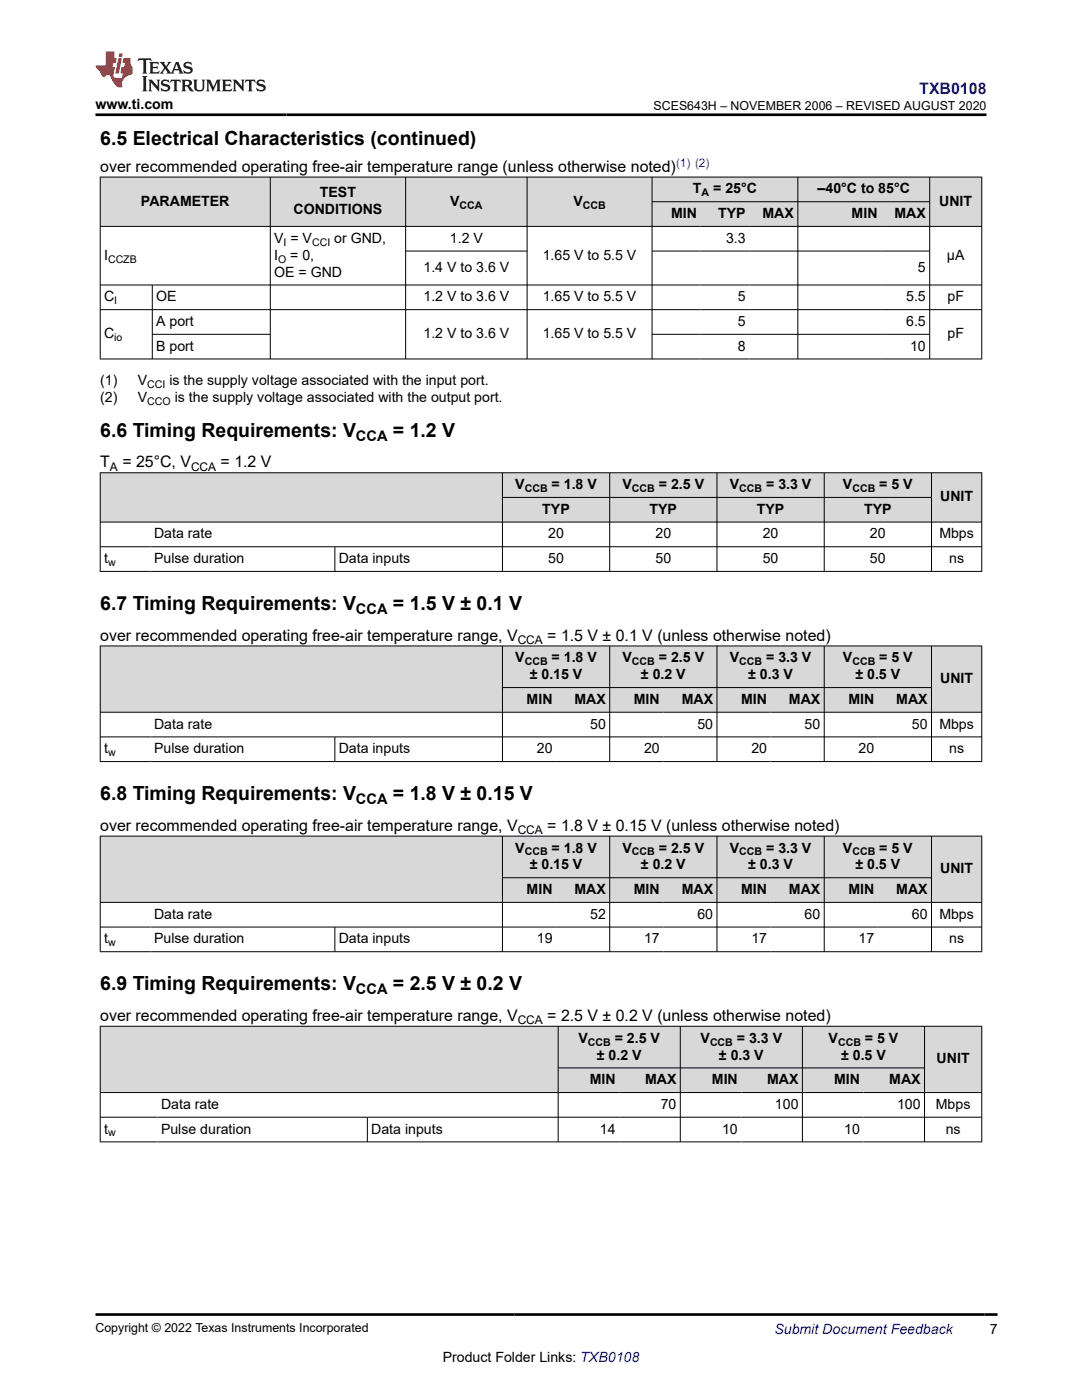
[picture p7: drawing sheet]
<svg xmlns="http://www.w3.org/2000/svg" width="216mm" height="279mm" viewBox="0 0 216 279" stroke-linecap="round" stroke-linejoin="round" font-family="sans-serif">
<defs><g id="words">
<g font-size="3.9">
<text x="20" y="28.8">6.5 Electrical Characteristics (continued)</text>
<text x="20" y="87.2">6.6 Timing Requirements: V</text>
<text x="78.4" y="87.2">= 1.2 V</text>
<text x="20" y="121.7">6.7 Timing Requirements: V</text>
<text x="78.4" y="121.7">= 1.5 V ± 0.1 V</text>
<text x="20" y="159.7">6.8 Timing Requirements: V</text>
<text x="78.4" y="159.7">= 1.8 V ± 0.15 V</text>
<text x="20" y="197.6">6.9 Timing Requirements: V</text>
<text x="78.4" y="197.6">= 2.5 V ± 0.2 V</text>
</g>
<text font-size="3.2" fill="#00f" x="183.4" y="18.7">TXB0108</text>
<g font-size="3.2">
<text x="20" y="34.3">over recommended operating free-air temperature range (unless otherwise noted)</text>
<text x="20" y="93.3">T</text>
<text x="24.4" y="93.3">= 25°C, V</text>
<text x="44" y="93.3">= 1.2 V</text>
<text x="20" y="127.9">over recommended operating free-air temperature range, V</text>
<text x="109.2" y="127.9">= 1.5 V ± 0.1 V (unless otherwise noted)</text>
<text x="20" y="165.8">over recommended operating free-air temperature range, V</text>
<text x="109.2" y="165.8">= 1.8 V ± 0.15 V (unless otherwise noted)</text>
<text x="20" y="203.8">over recommended operating free-air temperature range, V</text>
<text x="109.2" y="203.8">= 2.5 V ± 0.2 V (unless otherwise noted)</text>
</g>
<g font-size="2.9">
<text x="71" y="87.9">CCA</text>
<text x="71" y="122.5">CCA</text>
<text x="71" y="160.4">CCA</text>
<text x="71" y="198.4">CCA</text>
</g>
<g font-size="2.8">
<text x="19.1" y="21.8">www.ti.com</text>
<text x="28.1" y="41.1">PARAMETER</text>
<text x="63.8" y="39.4">TEST</text>
<text x="89.8" y="41.1">V</text>
<text x="114.4" y="41.1">V</text>
<text x="138.3" y="38.6">T</text>
<text x="142.3" y="38.6">= 25°C</text>
<text x="163.1" y="38.6">–40°C to 85°C</text>
<text x="187.4" y="41.1">UNIT</text>
<text x="58.6" y="42.8">CONDITIONS</text>
<text x="133.9" y="43.5">MIN</text>
<text x="143.3" y="43.5">TYP</text>
<text x="152.2" y="43.5">MAX</text>
<text x="169.9" y="43.5">MIN</text>
<text x="178.5" y="43.5">MAX</text>
<text x="20.8" y="51.8">I</text>
<text x="54.7" y="48.5">V = V</text>
<text x="54.7" y="51.8">I</text>
<text x="57.9" y="51.8">= 0,</text>
<text x="66.7" y="48.5">or GND,</text>
<text x="89.8" y="48.5">1.2 V</text>
<text x="108.3" y="51.8">1.65 V to 5.5 V</text>
<text x="144.9" y="48.5">3.3</text>
<text x="189" y="51.8">μA</text>
<text x="54.7" y="55.2">OE = GND</text>
<text x="84.5" y="54.3">1.4 V to 3.6 V</text>
<text x="183.2" y="54.3">5</text>
<text x="20.8" y="60.2">C</text>
<text x="31.2" y="60.2">OE</text>
<text x="31.2" y="65.1">A port</text>
<text x="84.5" y="60.2">1.2 V to 3.6 V</text>
<text x="108.3" y="60.2">1.65 V to 5.5 V</text>
<text x="147.2" y="60.2">5</text>
<text x="147.2" y="65.1">5</text>
<text x="180.8" y="60.2">5.5</text>
<text x="180.8" y="65.1">6.5</text>
<text x="189.1" y="60.2">pF</text>
<text x="20.8" y="67.5">C</text>
<text x="31.2" y="70">B port</text>
<text x="84.5" y="67.5">1.2 V to 3.6 V</text>
<text x="108.3" y="67.5">1.65 V to 5.5 V</text>
<text x="147.2" y="70">8</text>
<text x="181.6" y="70">10</text>
<text x="189.1" y="67.5">pF</text>
<text x="20" y="76.8">(1)</text>
<text x="27.5" y="76.8">V</text>
<text x="33.8" y="76.8">is the supply voltage associated with the input port.</text>
<text x="20" y="80.2">(2)</text>
<text x="27.5" y="80.2">V</text>
<text x="34.9" y="80.2">is the supply voltage associated with the output port.</text>
<text x="102.8" y="97.6">V</text>
<text x="110.1" y="97.6">= 1.8 V</text>
<text x="124.2" y="97.6">V</text>
<text x="131.5" y="97.6">= 2.5 V</text>
<text x="145.6" y="97.6">V</text>
<text x="152.9" y="97.6">= 3.3 V</text>
<text x="168.2" y="97.6">V</text>
<text x="175.5" y="97.6">= 5 V</text>
<text x="187.6" y="100.1">UNIT</text>
<text x="30.7" y="107.5">Data rate</text>
<text x="108.2" y="102.5">TYP</text>
<text x="109.4" y="107.5">20</text>
<text x="129.6" y="102.5">TYP</text>
<text x="130.8" y="107.5">20</text>
<text x="151" y="102.5">TYP</text>
<text x="152.2" y="107.5">20</text>
<text x="172.4" y="102.5">TYP</text>
<text x="173.6" y="107.5">20</text>
<text x="187.4" y="107.5">Mbps</text>
<text x="20.8" y="112.4">t</text>
<text x="30.7" y="112.4">Pulse duration</text>
<text x="67.6" y="112.4">Data inputs</text>
<text x="109.4" y="112.4">50</text>
<text x="130.8" y="112.4">50</text>
<text x="152.2" y="112.4">50</text>
<text x="173.6" y="112.4">50</text>
<text x="189.4" y="112.4">ns</text>
<text x="102.8" y="132.2">V</text>
<text x="105.7" y="135.6">± 0.15 V</text>
<text x="110.1" y="132.2">= 1.8 V</text>
<text x="124.2" y="132.2">V</text>
<text x="127.9" y="135.6">± 0.2 V</text>
<text x="131.5" y="132.2">= 2.5 V</text>
<text x="145.6" y="132.2">V</text>
<text x="149.3" y="135.6">± 0.3 V</text>
<text x="152.9" y="132.2">= 3.3 V</text>
<text x="168.2" y="132.2">V</text>
<text x="170.7" y="135.6">± 0.5 V</text>
<text x="175.5" y="132.2">= 5 V</text>
<text x="187.6" y="136.3">UNIT</text>
<text x="105.1" y="140.5">MIN</text>
<text x="114.6" y="140.5">MAX</text>
<text x="126.5" y="140.5">MIN</text>
<text x="136" y="140.5">MAX</text>
<text x="147.9" y="140.5">MIN</text>
<text x="157.4" y="140.5">MAX</text>
<text x="169.3" y="140.5">MIN</text>
<text x="178.8" y="140.5">MAX</text>
<text x="30.7" y="145.4">Data rate</text>
<text x="117.8" y="145.4">50</text>
<text x="139.2" y="145.4">50</text>
<text x="160.6" y="145.4">50</text>
<text x="182" y="145.4">50</text>
<text x="187.4" y="145.4">Mbps</text>
<text x="20.8" y="150.3">t</text>
<text x="30.7" y="150.3">Pulse duration</text>
<text x="67.6" y="150.3">Data inputs</text>
<text x="107.1" y="150.3">20</text>
<text x="128.5" y="150.3">20</text>
<text x="149.9" y="150.3">20</text>
<text x="171.3" y="150.3">20</text>
<text x="189.4" y="150.3">ns</text>
<text x="102.8" y="170.1">V</text>
<text x="105.7" y="173.5">± 0.15 V</text>
<text x="110.1" y="170.1">= 1.8 V</text>
<text x="124.2" y="170.1">V</text>
<text x="127.9" y="173.5">± 0.2 V</text>
<text x="131.5" y="170.1">= 2.5 V</text>
<text x="145.6" y="170.1">V</text>
<text x="149.3" y="173.5">± 0.3 V</text>
<text x="152.9" y="170.1">= 3.3 V</text>
<text x="168.2" y="170.1">V</text>
<text x="170.7" y="173.5">± 0.5 V</text>
<text x="175.5" y="170.1">= 5 V</text>
<text x="105.1" y="178.4">MIN</text>
<text x="114.6" y="178.4">MAX</text>
<text x="126.5" y="178.4">MIN</text>
<text x="136" y="178.4">MAX</text>
<text x="147.9" y="178.4">MIN</text>
<text x="157.4" y="178.4">MAX</text>
<text x="169.3" y="178.4">MIN</text>
<text x="178.8" y="178.4">MAX</text>
<text x="187.6" y="174.3">UNIT</text>
<text x="30.7" y="183.4">Data rate</text>
<text x="117.8" y="183.4">52</text>
<text x="139.2" y="183.4">60</text>
<text x="160.6" y="183.4">60</text>
<text x="182" y="183.4">60</text>
<text x="187.4" y="183.4">Mbps</text>
<text x="20.8" y="188.3">t</text>
<text x="30.7" y="188.3">Pulse duration</text>
<text x="67.6" y="188.3">Data inputs</text>
<text x="107.1" y="188.3">19</text>
<text x="128.5" y="188.3">17</text>
<text x="149.9" y="188.3">17</text>
<text x="171.3" y="188.3">17</text>
<text x="189.4" y="188.3">ns</text>
<text x="115.4" y="208.1">V</text>
<text x="122.7" y="208.1">= 2.5 V</text>
<text x="139.8" y="208.1">V</text>
<text x="147" y="208.1">= 3.3 V</text>
<text x="165.3" y="208.1">V</text>
<text x="172.6" y="208.1">= 5 V</text>
<text x="119.1" y="211.5">± 0.2 V</text>
<text x="143.5" y="211.5">± 0.3 V</text>
<text x="167.8" y="211.5">± 0.5 V</text>
<text x="186.9" y="212.2">UNIT</text>
<text x="32.1" y="221.3">Data rate</text>
<text x="117.7" y="216.4">MIN</text>
<text x="128.7" y="216.4">MAX</text>
<text x="131.8" y="221.3">70</text>
<text x="142" y="216.4">MIN</text>
<text x="153.1" y="216.4">MAX</text>
<text x="154.6" y="221.3">100</text>
<text x="166.4" y="216.4">MIN</text>
<text x="177.4" y="216.4">MAX</text>
<text x="179" y="221.3">100</text>
<text x="186.7" y="221.3">Mbps</text>
<text x="20.8" y="226.2">t</text>
<text x="32.1" y="226.2">Pulse duration</text>
<text x="74.1" y="226.2">Data inputs</text>
<text x="119.7" y="226.2">14</text>
<text x="144.1" y="226.2">10</text>
<text x="168.4" y="226.2">10</text>
<text x="188.7" y="226.2">ns</text>
<text x="197.5" y="266.1">7</text>
<text x="88.3" y="271.7">Product Folder Links: TXB0108</text>
</g>
<text font-size="2.8" fill="#00f" x="154.5" y="266.2">Submit Document Feedback</text>
<g font-size="2.5">
<text x="130.4" y="21.9">SCES643H – NOVEMBER 2006 – REVISED AUGUST 2020</text>
<text x="19.1" y="265.9">Copyright © 2022 Texas Instruments Incorporated</text>
</g>
<text font-size="2.4" fill="#00f" x="134.9" y="33.2">(1) (2)</text>
<g font-size="2.4">
<text x="21.9" y="93.9">A</text>
<text x="38.1" y="93.9">CCA</text>
<text x="103.3" y="128.5">CCA</text>
<text x="103.3" y="166.4">CCA</text>
<text x="103.3" y="204.4">CCA</text>
</g>
<g font-size="2.1">
<text x="91.7" y="41.6">CCA</text>
<text x="116.3" y="41.6">CCB</text>
<text x="140" y="39.2">A</text>
<text x="21.6" y="52.4">CCZB</text>
<text x="55.5" y="52.4">O</text>
<text x="56.6" y="49">I</text>
<text x="62.3" y="49">CCI</text>
<text x="22.8" y="60.7">I</text>
<text x="22.8" y="68.1">io</text>
<text x="29.4" y="77.4">CCI</text>
<text x="29.4" y="80.7">CCO</text>
<text x="104.7" y="98.2">CCB</text>
<text x="126.1" y="98.2">CCB</text>
<text x="147.5" y="98.2">CCB</text>
<text x="170.1" y="98.2">CCB</text>
<text x="21.6" y="113">w</text>
<text x="104.7" y="132.8">CCB</text>
<text x="126.1" y="132.8">CCB</text>
<text x="147.5" y="132.8">CCB</text>
<text x="170.1" y="132.8">CCB</text>
<text x="21.6" y="150.9">w</text>
<text x="104.7" y="170.7">CCB</text>
<text x="126.1" y="170.7">CCB</text>
<text x="147.5" y="170.7">CCB</text>
<text x="170.1" y="170.7">CCB</text>
<text x="21.6" y="188.9">w</text>
<text x="117.3" y="208.7">CCB</text>
<text x="141.7" y="208.7">CCB</text>
<text x="167.2" y="208.7">CCB</text>
<text x="21.6" y="226.8">w</text>
</g>
</g></defs>
<g fill="#d8d8d8">
<path d="M20 35.3h175.9v5h-175.9z" fill-rule="evenodd"/>
<path d="M20.1 35.4h33.8v9.7h-33.8z" fill-rule="evenodd"/>
<path d="M54 35.4h26.9v9.7h-26.9z" fill-rule="evenodd"/>
<path d="M81 35.4h24.1v9.7h-24.1z" fill-rule="evenodd"/>
<path d="M105.2 35.4h24.8v9.7h-24.8z" fill-rule="evenodd"/>
<path d="M130.2 35.4h28.9v4.8h-28.9z" fill-rule="evenodd"/>
<path d="M159.3 35.4h26.2v4.8h-26.2z" fill-rule="evenodd"/>
<path d="M185.6 35.4h10.2v9.7h-10.2z" fill-rule="evenodd"/>
<path d="M130.2 40.3h9.6v4.8h-9.6z" fill-rule="evenodd"/>
<path d="M139.8 40.3h9.7v4.8h-9.7z" fill-rule="evenodd"/>
<path d="M149.5 40.3h9.6v4.8h-9.6z" fill-rule="evenodd"/>
<path d="M159.3 40.3h16.5v4.8h-16.5z" fill-rule="evenodd"/>
<path d="M175.8 40.3h9.7v4.8h-9.7z" fill-rule="evenodd"/>
</g>
<g fill="none" stroke="#000" stroke-width=".2">
<path d="M19.9 35.3h176.1M20 35.3v36.4M53.9 35.3v36.4M80.9 35.3v36.4M105.2 35.3v36.4M130.1 35.3v36.4M159.2 35.3v36.4M185.5 35.3v36.4M195.9 35.3v36.4M19.9 45.2h176.1M19.9 56.9h176.1M30.4 56.9v14.8"/>
<path d="M80.9 50.1h24.3M130.1 40.3h55.5M130.1 50.1h55.5M19.9 61.8h176.1M19.9 71.6h176.1M30.4 66.7h23.6M130.1 66.7h55.5"/>
</g>
<g fill="#d8d8d8">
<path d="M20 94.4h175.9v4.9h-175.9z" fill-rule="evenodd"/>
<path d="M20.1 94.4h80.1v9.7h-80.1z" fill-rule="evenodd"/>
<path d="M100.3 94.4h21.3v4.8h-21.3z" fill-rule="evenodd"/>
<path d="M121.7 94.4h21.3v4.8h-21.3z" fill-rule="evenodd"/>
<path d="M143.1 94.4h21.3v4.8h-21.3z" fill-rule="evenodd"/>
<path d="M164.5 94.4h21.3v4.8h-21.3z" fill-rule="evenodd"/>
<path d="M185.9 94.4h9.9v9.7h-9.9z" fill-rule="evenodd"/>
<path d="M100.3 99.3h21.3v4.8h-21.3z" fill-rule="evenodd"/>
<path d="M121.7 99.3h21.3v4.8h-21.3z" fill-rule="evenodd"/>
<path d="M143.1 99.3h21.3v4.8h-21.3z" fill-rule="evenodd"/>
<path d="M164.5 99.3h21.3v4.8h-21.3z" fill-rule="evenodd"/>
</g>
<g fill="none" stroke="#000" stroke-width=".2">
<path d="M19.9 94.4h176.1M20 94.3v19.8M100.3 94.3v19.8M100.3 99.3h85.6M121.7 94.3v19.8M143.1 94.3v19.8M164.5 94.3v19.8M185.9 94.3v19.8M195.9 94.3v19.8M19.9 104.2h176.1M19.9 109.1h176.1M19.9 114h176.1"/>
<path d="M66.8 109.1v5"/>
</g>
<g fill="#d8d8d8">
<path d="M20 128.9h175.9v8.3h-175.9z" fill-rule="evenodd"/>
<path d="M20.1 129h80.1v13.1h-80.1z" fill-rule="evenodd"/>
<path d="M100.3 129h21.3v8.2h-21.3z" fill-rule="evenodd"/>
<path d="M121.7 129h21.3v8.2h-21.3z" fill-rule="evenodd"/>
<path d="M143.1 129h21.3v8.2h-21.3z" fill-rule="evenodd"/>
<path d="M164.5 129h21.3v8.2h-21.3z" fill-rule="evenodd"/>
<path d="M185.9 129h9.9v13.1h-9.9z" fill-rule="evenodd"/>
<path d="M100.3 137.3h10.7v4.8h-10.7z" fill-rule="evenodd"/>
<path d="M111 137.3h10.6v4.8h-10.6z" fill-rule="evenodd"/>
<path d="M121.7 137.3h10.7v4.8h-10.7z" fill-rule="evenodd"/>
<path d="M132.4 137.3h10.6v4.8h-10.6z" fill-rule="evenodd"/>
<path d="M143.1 137.3h10.7v4.8h-10.7z" fill-rule="evenodd"/>
<path d="M153.8 137.3h10.6v4.8h-10.6z" fill-rule="evenodd"/>
<path d="M164.5 137.3h10.7v4.8h-10.7z" fill-rule="evenodd"/>
<path d="M175.2 137.3h10.6v4.8h-10.6z" fill-rule="evenodd"/>
</g>
<g fill="none" stroke="#000" stroke-width=".2">
<path d="M19.9 128.9h176.1M20 128.9v23.1M100.3 128.9v23.1M100.3 137.2h85.6M121.7 128.9v23.1M143.1 128.9v23.1M164.5 128.9v23.1M185.9 128.9v23.1M195.9 128.9v23.1M19.9 142.1h176.1M19.9 147.1h176.1M19.9 152h176.1"/>
<path d="M66.8 147.1v4.9"/>
</g>
<g fill="#d8d8d8">
<path d="M20 166.9h175.9v8.3h-175.9z" fill-rule="evenodd"/>
<path d="M20.1 166.9h80.1v13.1h-80.1z" fill-rule="evenodd"/>
<path d="M100.3 166.9h21.3v8.2h-21.3z" fill-rule="evenodd"/>
<path d="M121.7 166.9h21.3v8.2h-21.3z" fill-rule="evenodd"/>
<path d="M143.1 166.9h21.3v8.2h-21.3z" fill-rule="evenodd"/>
<path d="M164.5 166.9h21.3v8.2h-21.3z" fill-rule="evenodd"/>
<path d="M185.9 166.9h9.9v13.1h-9.9z" fill-rule="evenodd"/>
<path d="M100.3 175.2h10.7v4.8h-10.7z" fill-rule="evenodd"/>
<path d="M111 175.2h10.6v4.8h-10.6z" fill-rule="evenodd"/>
<path d="M121.7 175.2h10.7v4.8h-10.7z" fill-rule="evenodd"/>
<path d="M132.4 175.2h10.6v4.8h-10.6z" fill-rule="evenodd"/>
<path d="M143.1 175.2h10.7v4.8h-10.7z" fill-rule="evenodd"/>
<path d="M153.8 175.2h10.6v4.8h-10.6z" fill-rule="evenodd"/>
<path d="M164.5 175.2h10.7v4.8h-10.7z" fill-rule="evenodd"/>
<path d="M175.2 175.2h10.6v4.8h-10.6z" fill-rule="evenodd"/>
</g>
<g fill="none" stroke="#000" stroke-width=".2">
<path d="M19.9 166.9h176.1M20 166.8v23.2M100.3 166.8v23.2M100.3 175.2h85.6M121.7 166.8v23.2M143.1 166.8v23.2M164.5 166.8v23.2M185.9 166.8v23.2M195.9 166.8v23.2M19.9 180.1h176.1M19.9 185h176.1M19.9 189.9h176.1"/>
<path d="M66.8 185v5"/>
</g>
<g fill="#d8d8d8">
<path d="M20 204.8h175.9v8.3h-175.9z" fill-rule="evenodd"/>
<path d="M20.1 204.9h91.2v13.1h-91.2z" fill-rule="evenodd"/>
<path d="M111.4 204.9h24.3v8.2h-24.3z" fill-rule="evenodd"/>
<path d="M135.8 204.9h24.2v8.2h-24.2z" fill-rule="evenodd"/>
<path d="M160.2 204.9h24.2v8.2h-24.2z" fill-rule="evenodd"/>
<path d="M184.5 204.9h11.3v13.1h-11.3z" fill-rule="evenodd"/>
<path d="M111.4 213.2h12.2v4.8h-12.2z" fill-rule="evenodd"/>
<path d="M123.6 213.2h12.1v4.8h-12.1z" fill-rule="evenodd"/>
<path d="M135.8 213.2h12.1v4.8h-12.1z" fill-rule="evenodd"/>
<path d="M147.9 213.2h12.1v4.8h-12.1z" fill-rule="evenodd"/>
<path d="M160.2 213.2h12.1v4.8h-12.1z" fill-rule="evenodd"/>
<path d="M172.3 213.2h12.1v4.8h-12.1z" fill-rule="evenodd"/>
</g>
<path d="M19.9 204.8h176.1M19.9 218h176.1M20 204.8v23.1M111.4 204.8v23.1M111.4 213.1h73.1M135.7 204.8v23.1M160.1 204.8v23.1M184.5 204.8v23.1M195.9 204.8v23.1M19.9 223h176.1M19.9 227.9h176.1M73.3 223v4.9" fill="none" stroke="#000" stroke-width=".2"/>
<path d="M27.7 11.6l-.2 .6 .5-.2h.6v.1v2.2l-.2 .4h1l-.2-.4v-2.2v-.1h.5l.5 .2-.1-.6zM29.8 12.4l.2 .3v1.6l-.2 .4h1.9l.1-.6a1.08 1.08 0 0 1-1.3 .2v-.7h.6l.4 .2v-.7l-.4 .2h-.6v-.5l.2-.2a1 1 0 0 1 1 .3l-.1-.5zM31.8 12.4l1 1.1-1 1.2h.9l-.2-.2 .4-.8 .5 .8-.2 .2h1.6l-.2-.2 .1-.5h1l.1 .5-.1 .2h.9l-.2-.4-.8-1.9h-.5l-1 2.1-.8-1.1 .9-1h-.8l.2 .2-.5 .6-.3-.6 .1-.2zM35.2 12.8l.4 1h-.8zM36.8 12.5a.65 .65 0 0 0-.2 .7 .65 .65 0 0 0 .6 .5l.7 .1 .1 .3a.79 .79 0 0 1-.7 .4 .79 .79 0 0 1-.7-.5l.1 .7 .2-.1a.93 .93 0 0 0 1.1 0 .93 .93 0 0 0 .4-.9 1.46 1.46 0 0 0-1.2-.6l-.1-.3a1.09 1.09 0 0 1 1.2 .2l-.2-.6-.1 .1-.6-.2zM28.4 15.2l.2 .4v2.2l-.2 .4h1l-.2-.4v-2.2l.2-.4zM29.6 15.9l.2 .4v1.5l-.2 .4h.8l-.3-.4v-1.3l1.7 1.8v-2l.2-.4h-.8l.2 .2 .1 1.1-1.2-1.3zM32.3 16a.65 .65 0 0 0-.2 .8 .65 .65 0 0 0 .7 .4l.6 .2 .1 .2a.79 .79 0 0 1-.7 .4 .79 .79 0 0 1-.7-.5l.1 .7 .2-.1a.93 .93 0 0 0 1.1 .1 .93 .93 0 0 0 .4-1 1.46 1.46 0 0 0-1.2-.5l-.1-.4a1.09 1.09 0 0 1 1.2 .2l-.2-.6-.1 .1-.6-.1zM34.1 15.9l-.1 .6a.63 .63 0 0 1 .7-.3l.1 1.6-.3 .4h1l-.2-.4v-1.6a.66 .66 0 0 1 .8 .3l-.1-.6zM36.2 15.9l.2 .4v1.5l-.2 .4h.9l-.2-.2v-.7h.5l.1 .2a.79 .79 0 0 0 1.2 .6l-1-.9a.61 .61 0 0 0 .6-.6 .61 .61 0 0 0-.5-.7zM36.9 16.2h.2a.47 .47 0 0 1 .5 .1 .47 .47 0 0 1 .1 .5l-.2 .1-.6 .1zM38.5 15.9l.2 .2a2.27 2.27 0 0 0 .4 2 1.04 1.04 0 0 0 1.7-.7v-1.3l.2-.2h-.8l.2 .4v1.1a.6 .6 0 0 1-.6 .6 .6 .6 0 0 1-.6-.6v-1.1l.3-.4zM41.1 15.9l.2 .4v1.5l-.2 .4h.7l-.2-.4v-1.4l.9 1.9 .8-1.9v1.4l-.2 .4h1l-.3-.4v-1.5l.3-.4h-.8l-.7 1.5-.7-1.5zM44.3 15.9l.2 .4v1.5l-.2 .4h1.9l.1-.6a1.09 1.09 0 0 1-1.3 .2v-.7h.6l.4 .2v-.6l-.4 .2h-.6v-.6l.2-.1a1.01 1.01 0 0 1 1 .3l-.1-.6zM46.4 15.9l.3 .4v1.5l-.3 .4h.8l-.2-.4v-1.3l1.6 1.8v-2l.2-.4h-.7l.2 .2v1.1l-1.2-1.3zM49 15.9l-.1 .6a.63 .63 0 0 1 .8-.3v1.6l-.3 .4h1l-.2-.4v-1.6a.66 .66 0 0 1 .8 .3l-.1-.6zM51.4 16a.65 .65 0 0 0-.2 .8 .65 .65 0 0 0 .6 .4l.6 .2 .2 .2a.79 .79 0 0 1-.8 .4 .79 .79 0 0 1-.6-.5l.1 .7 .2-.1a.93 .93 0 0 0 1 .1 .93 .93 0 0 0 .5-1 1.46 1.46 0 0 0-1.3-.5l-.1-.4a1.09 1.09 0 0 1 1.3 .2l-.2-.6-.2 .1-.5-.1z" fill="#231f20"/>
<path d="M21.1 10.3v2.7h-2.1l.1 .4 .9 1a.95 .95 0 0 0 .9 .9 .59 .59 0 0 1 .6-.4 .59 .59 0 0 1 .5 .3l.4 .8a1.59 1.59 0 0 0 2.1 1.4 1.61 1.61 0 0 1 1-2.3l1-.3-.1-1.5a1.59 1.59 0 0 1-.4-1.7h-1.4l-.2 .9h.5l-.1 .9h-.5l-.2 .9v.3l.4 .1-.2 .9h-.6a.73 .73 0 0 1-1.1-.7l.3-1.5h-.5l.2-.9h.5l.2-.9h-.5v-1.3zM23.6 11.6l-.6 3.1h.7l.6-3.1zM23.8 10.7l-.1 .6h.7l.1-.6z" fill="#ed1c24"/>
<path d="M19.1 22.9h177.8M19.1 262.3h179.9" fill="none" stroke="#000" stroke-width=".53"/>
<use href="#words"/>
</svg>
